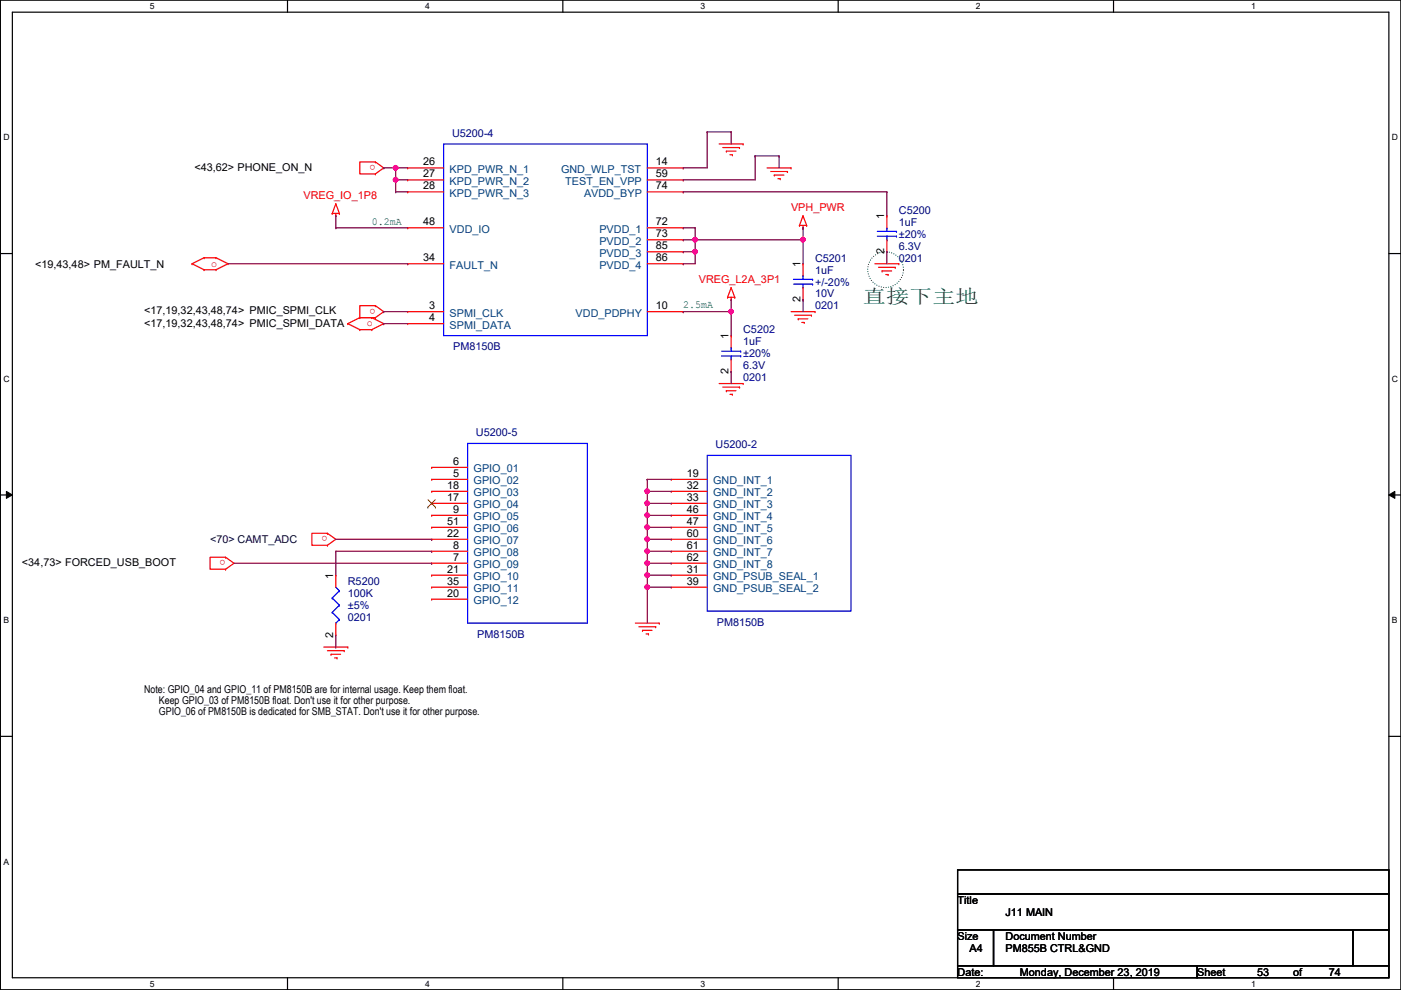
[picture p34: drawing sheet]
<svg xmlns="http://www.w3.org/2000/svg" width="297mm" height="210mm" viewBox="0 0 297 210" stroke-linecap="round" stroke-linejoin="round" font-family="sans-serif">
<defs><g id="words">
<text font-size="4.1" fill="#008000" x="183" y="64.3">直直下下下</text>
<g font-size="2.3" fill="#000080">
<text x="95.8" y="29">U5200-4</text>
<text x="190.6" y="45.3">C5200</text>
<text x="190.6" y="47.8">1uF</text>
<text x="190.6" y="52.9">6.3V</text>
<text x="190.6" y="50.4">±20%</text>
<text x="172.8" y="55.5">C5201</text>
<text x="172.8" y="58">1uF</text>
<text x="190.6" y="55.5">0201</text>
<text x="172.8" y="65.6">0201</text>
<text x="172.8" y="63.1">10V</text>
<text x="172.8" y="60.5">+/-20%</text>
<text x="157.6" y="70.7">C5202</text>
<text x="96.1" y="74.3">PM8150B</text>
<text x="157.6" y="73.2">1uF</text>
<text x="157.6" y="75.8">±20%</text>
<text x="157.6" y="80.9">0201</text>
<text x="157.6" y="78.3">6.3V</text>
<text x="100.9" y="92.5">U5200-5</text>
<text x="151.7" y="95.1">U5200-2</text>
<text x="73.7" y="124">R5200</text>
<text x="73.7" y="126.6">100K</text>
<text x="73.7" y="129.1">±5%</text>
<text x="73.7" y="131.7">0201</text>
<text x="101.2" y="135.2">PM8150B</text>
<text x="152" y="132.7">PM8150B</text>
</g>
<g font-size="2.3" fill="#f00">
<text x="79.6" y="35" transform="rotate(180 79.6 35)">o</text>
<text x="64.3" y="42.2">VREG_IO_1P8</text>
<text x="167.7" y="44.8">VPH_PWR</text>
<text x="44.8" y="56.5">o</text>
<text x="79.6" y="65.4" transform="rotate(180 79.6 65.4)">o</text>
<text x="148.2" y="60">VREG_L2A_3P1</text>
<text x="77.8" y="69.2">o</text>
<text x="69.4" y="113.7" transform="rotate(180 69.4 113.7)">o</text>
<text x="47.8" y="118.8" transform="rotate(180 47.8 118.8)">o</text>
</g>
<g font-size="2.3">
<text x="89.7" y="35.1">26</text>
<text x="139" y="35.1">14</text>
<text x="41.2" y="36.2">&lt;43,62&gt; PHONE_ON_N</text>
<text x="89.7" y="37.6">27</text>
<text x="89.7" y="40.1">28</text>
<text x="139" y="37.6">59</text>
<text x="139" y="40.1">74</text>
<text x="89.7" y="47.8">48</text>
<text x="139" y="47.8">72</text>
<text x="187.5" y="46.5" transform="rotate(-90 187.5 46.5)">1</text>
<text x="139" y="50.3">73</text>
<text x="139" y="52.8">85</text>
<text x="187.5" y="53.9" transform="rotate(-90 187.5 53.9)">2</text>
<text x="7.4" y="56.7">&lt;19,43,48&gt; PM_FAULT_N</text>
<text x="89.7" y="55.4">34</text>
<text x="139" y="55.4">86</text>
<text x="169.7" y="56.7" transform="rotate(-90 169.7 56.7)">1</text>
<text x="91" y="65.5">3</text>
<text x="139" y="65.5">10</text>
<text x="169.7" y="64" transform="rotate(-90 169.7 64)">2</text>
<text x="30.6" y="66.6">&lt;17,19,32,43,48,74&gt; PMIC_SPMI_CLK</text>
<text x="30.6" y="69.4">&lt;17,19,32,43,48,74&gt; PMIC_SPMI_DATA</text>
<text x="91" y="68.1">4</text>
<text x="154.5" y="71.9" transform="rotate(-90 154.5 71.9)">1</text>
<text x="154.5" y="79.3" transform="rotate(-90 154.5 79.3)">2</text>
<text x="96.1" y="98.6">6</text>
<text x="96.1" y="101.1">5</text>
<text x="145.6" y="101.1">19</text>
<text x="94.8" y="103.6">18</text>
<text x="94.8" y="106.2">17</text>
<text x="145.6" y="103.6">32</text>
<text x="145.6" y="106.2">33</text>
<text x="94.8" y="111.3">51</text>
<text x="94.8" y="113.8">22</text>
<text x="96.1" y="108.7">9</text>
<text x="145.6" y="108.7">46</text>
<text x="145.6" y="111.2">47</text>
<text x="145.6" y="113.8">60</text>
<text x="4.7" y="120">&lt;34,73&gt; FORCED_USB_BOOT</text>
<text x="96.1" y="116.3">8</text>
<text x="96.1" y="118.9">7</text>
<text x="145.6" y="116.3">61</text>
<text x="145.6" y="118.9">62</text>
<text x="70.6" y="122.7" transform="rotate(-90 70.6 122.7)">1</text>
<text x="94.8" y="121.4">21</text>
<text x="94.8" y="124">35</text>
<text x="145.6" y="121.4">31</text>
<text x="145.6" y="123.9">39</text>
<text x="94.8" y="126.5">20</text>
<text x="70.6" y="135.2" transform="rotate(-90 70.6 135.2)">2</text>
<text x="30.6" y="147">Note: GPIO_04 and GPIO_11 of PM8150B are for internal usage. Keep them float.</text>
<text x="33.7" y="149.4">Keep GPIO_03 of PM8150B float. Don't use it for other purpose.</text>
<text x="33.7" y="151.7">GPIO_06 of PM8150B is dedicated for SMB_STAT. Don't use it for other purpose.</text>
<text x="203" y="191.6">Title</text>
<text x="213.2" y="194.1">J11 MAIN</text>
<text x="203" y="199.2">Size</text>
<text x="205.6" y="201.8">A4</text>
<text x="213.2" y="199.2">Document Number</text>
<text x="213.2" y="201.8">PM855B CTRL&amp;GND</text>
<text x="203" y="206.8">Date:</text>
<text x="216.2" y="206.8">Monday, December 23, 2019</text>
<text x="253.8" y="206.8">Sheet</text>
<text x="266.5" y="206.8">53</text>
<text x="274.1" y="206.8">of</text>
<text x="281.8" y="206.8">74</text>
</g>
<g font-size="2.3" fill="#004080">
<text x="95.3" y="36.7">KPD_PWR_N_1</text>
<text x="95.3" y="39.2">KPD_PWR_N_2</text>
<text x="95.3" y="41.7">KPD_PWR_N_3</text>
<text x="119" y="36.7">GND_WLP_TST</text>
<text x="119.8" y="39.2">TEST_EN_VPP</text>
<text x="123.8" y="41.7">AVDD_BYP</text>
<text x="95.3" y="49.4">VDD_IO</text>
<text x="127.1" y="49.4">PVDD_1</text>
<text x="127.1" y="51.9">PVDD_2</text>
<text x="95.3" y="57">FAULT_N</text>
<text x="127.1" y="54.4">PVDD_3</text>
<text x="127.1" y="57">PVDD_4</text>
<text x="95.3" y="67.1">SPMI_CLK</text>
<text x="95.3" y="69.7">SPMI_DATA</text>
<text x="122" y="67.1">VDD_PDPHY</text>
<text x="100.4" y="100.2">GPIO_01</text>
<text x="100.4" y="102.7">GPIO_02</text>
<text x="100.4" y="105.2">GPIO_03</text>
<text x="100.4" y="107.8">GPIO_04</text>
<text x="151.2" y="102.7">GND_INT_1</text>
<text x="151.2" y="105.2">GND_INT_2</text>
<text x="151.2" y="107.8">GND_INT_3</text>
<text x="100.4" y="110.3">GPIO_05</text>
<text x="100.4" y="112.9">GPIO_06</text>
<text x="151.2" y="110.3">GND_INT_4</text>
<text x="151.2" y="112.9">GND_INT_5</text>
<text x="100.4" y="115.4">GPIO_07</text>
<text x="100.4" y="117.9">GPIO_08</text>
<text x="151.2" y="115.4">GND_INT_6</text>
<text x="151.2" y="117.9">GND_INT_7</text>
<text x="100.4" y="120.5">GPIO_09</text>
<text x="100.4" y="123">GPIO_10</text>
<text x="100.4" y="125.6">GPIO_11</text>
<text x="151.2" y="120.5">GND_INT_8</text>
<text x="151.2" y="123">GND_PSUB_SEAL_1</text>
<text x="151.2" y="125.6">GND_PSUB_SEAL_2</text>
<text x="100.4" y="128.1">GPIO_12</text>
</g>
<g font-size="2.3" fill="#008000">
<text x="78.8" y="47.6">0.2mA</text>
<text x="144.9" y="65.4">2.5mA</text>
</g>
<text font-size="2.3" fill="#000040" x="44.5" y="115.1">&lt;70&gt; CAMT_ADC</text>
<g font-size="1.8">
<text x="31.8" y="1.9">5</text>
<text x="90.1" y="1.9">4</text>
<text x="148.5" y="1.9">3</text>
<text x="206.9" y="1.9">2</text>
<text x="265.3" y="1.9">1</text>
<text x=".7" y="29.8">D</text>
<text x="295.1" y="29.8">D</text>
<text x=".7" y="80.9">C</text>
<text x="295.1" y="80.9">C</text>
<text x=".7" y="132.1">B</text>
<text x="295.1" y="132.1">B</text>
<text x=".7" y="183.3">A</text>
<text x="31.8" y="209.2">5</text>
<text x="90.1" y="209.2">4</text>
<text x="148.5" y="209.2">3</text>
<text x="206.9" y="209.2">2</text>
<text x="265.3" y="209.2">1</text>
</g>
</g></defs>
<path d="M.1 0h296.9v209.8h-296.9zM2.6 2.6h291.9v204.7h-291.9z" fill="none" stroke="#000" stroke-width=".25"/>
<g fill="#fff">
<path d="M31.8 .3h1v2h-1z"/>
<path d="M31.8 207.6h1v1.9h-1z"/>
</g>
<path d="M61 0v2.6M61 207.3v2.5" fill="none" stroke="#000" stroke-width=".25"/>
<g fill="#fff">
<path d="M90.1 .3h1v2h-1z"/>
<path d="M90.1 207.6h1v1.9h-1z"/>
</g>
<path d="M119.3 0v2.6M119.3 207.3v2.5" fill="none" stroke="#000" stroke-width=".25"/>
<g fill="#fff">
<path d="M148.5 .3h1v2h-1z"/>
<path d="M148.5 207.6h1v1.9h-1z"/>
</g>
<path d="M177.7 0v2.6M177.7 207.3v2.5" fill="none" stroke="#000" stroke-width=".25"/>
<g fill="#fff">
<path d="M206.9 .3h1v2h-1z"/>
<path d="M206.9 207.6h1v1.9h-1z"/>
</g>
<path d="M236.1 0v2.6M236.1 207.3v2.5" fill="none" stroke="#000" stroke-width=".25"/>
<g fill="#fff">
<path d="M265.3 .3h.9v2h-.9z"/>
<path d="M265.3 207.6h.9v1.9h-.9z"/>
<path d="M.7 28.2h1.3v1.9h-1.3z"/>
<path d="M295.1 28.2h1.3v1.9h-1.3z"/>
<path d="M.7 79.3h1.3v2h-1.3z"/>
<path d="M295.1 79.3h1.3v2h-1.3z"/>
</g>
<path d="M.1 53.8h2.5M294.5 53.8h2.5" fill="none" stroke="#000" stroke-width=".25"/>
<g fill="#fff">
<path d="M.7 130.5h1.2v2h-1.2z"/>
<path d="M295.1 130.5h1.2v2h-1.2z"/>
</g>
<path d="M.1 104.9h2.5M294.5 104.9h2.5" fill="none" stroke="#000" stroke-width=".25"/>
<path d="M1.4 104.2l1.2 .7-1.2 .8zM294.5 104.9l1.2-.7v1.5z" fill="#000"/>
<path d="M1.4 104.2l1.2 .7-1.2 .8zM294.5 104.9l1.2-.7v1.5z" fill="none" stroke="#000" stroke-width=".21"/>
<path d="M.7 181.7h1.2v2h-1.2z" fill="#fff"/>
<path d="M.1 156.1h2.5M294.5 156.1h2.5M203 184.4h91.5v5.1h-91.5zM203 189.5h91.5v7.6h-91.5zM203 197.1h7.6v7.7h-7.6zM210.6 197.1h76.2v7.7h-76.2zM286.8 197.1h7.7v7.7h-7.7zM203 204.8h50.8v2.5h-50.8zM253.8 204.8h40.7v2.5h-40.7z" fill="none" stroke="#000" stroke-width=".25"/>
<circle cx="187.8" cy="57.2" r="3.8" fill="none" stroke="#008000" stroke-width=".25" stroke-dasharray="0 .5"/>
<g fill="none" stroke="#f00" stroke-width=".25">
<path d="M79.6 36.9h.1M79.6 34.3h.1M79.6 34.3h-3.3v2.6h3.3M79.6 34.3l1.8 1.3-1.8 1.3M86.4 35.6h.1M86.4 38.1h.1M86.4 35.6h7.7M86.4 38.1h7.7M137.2 35.6h7.7M137.2 38.1h7.7M144.9 35.6h.1M144.9 38.1h.1"/>
<path d="M152.5 30.5h5.1M153.2 31.3h3.6M154 32h.1M154 32h2M154.8 32.8h.5M155.3 32.8h.1M156.8 31.3h.1M157.6 30.5h.1M162.6 35.6h5.1M163.4 36.4h3.6M164.2 37.1h.1M164.2 37.1h2"/>
<path d="M164.9 37.9h.5M165.4 37.9h.1M167 36.4h.1M167.7 35.6h.1M40.7 55.9h.1M40.7 55.9l2.6 1.3M43.3 54.7h.1M43.3 57.2h.1M43.3 54.7h2.5M43.3 54.7l-2.6 1.2M43.3 57.2h2.5M45.8 54.7h.1"/>
<path d="M45.8 57.2h.1M45.8 54.7l2.5 1.2M48.3 55.9h.1M48.3 55.9l-2.5 1.3M70.4 45.3h.1M70.4 45.3h1.6M71.2 45.8h.1M71.2 43.2h.1M71.2 45.3v.5M71.2 43.2l.8 2.1M71.2 43.2l-.8 2.1M72 45.3h.1"/>
<path d="M86.4 40.7h.1M86.4 48.3h.1M86.4 55.9h.1M86.4 55.9h7.7M86.4 40.7h7.7M86.4 48.3h7.7M137.2 55.9h7.7M137.2 50.8h7.7M137.2 53.4h7.7M137.2 40.7h7.7M137.2 48.3h7.7M144.9 50.8h.1"/>
<path d="M144.9 53.4h.1M144.9 55.9h.1M144.9 40.7h.1M144.9 48.3h.1M169.5 47.8h.1M169.5 47.8h1.5M170.3 55.9h.1M170.3 55.9v2.6M170.3 48.3h.1M170.3 45.8h.1M170.3 47.8v.5M170.3 45.8l-.8 2"/>
<path d="M170.3 45.8l.7 2M171 47.8h.1M185.5 55.9h5.1M186.3 56.7h3.5M187 57.4h.1M187 57.4h2.1M187.8 58.2h.5M188 45.8h.1M188 53.4h.1M188 45.8v2.5M188 50.8v2.6M188.3 58.2h.1"/>
<path d="M189.8 56.7h.1M190.6 55.9h.1M73.7 68.6h.1M73.7 68.6l2.6 1.3M76.3 67.4h.1M76.3 69.9h.1M76.3 67.4h2.5M76.3 67.4l-2.6 1.2M76.3 69.9h2.5M78.8 67.4h.1M78.8 69.9h.1M78.8 67.4l2.6 1.2"/>
<path d="M79.6 67.4h.1M79.6 64.8h.1M79.6 64.8h-3.3v2.6h3.3M79.6 64.8l1.8 1.3-1.8 1.3M81.4 68.6h.1M81.4 68.6l-2.6 1.3M86.4 66.1h.1M86.4 68.6h.1M86.4 66.1h7.7M86.4 68.6h7.7M137.2 66.1h7.7M144.9 66.1h.1"/>
<path d="M154.3 63h.1M154.3 63h1.5M155 71.2h.1M155 78.8h.1M155 71.2v2.5M155 76.2v2.6M155 63.5h.1M155 61h.1M155 63v.5M155 61l.8 2M155 61l-.7 2M155.8 63h.1"/>
<path d="M167.7 66.1h5.1M168.5 66.8h3.5M169.2 67.6h.1M169.2 67.6h2.1M170 68.4h.5M170.3 63.5h.1M170.3 61v2.5M170.5 68.4h.1M172 66.8h.1M172.8 66.1h.1M91.5 99.1h.1M91.5 99.1h7.6"/>
<path d="M152.5 81.3h5.1M153.2 82.1h3.6M154 82.8h.1M154 82.8h2M154.8 83.6h.5M155.3 83.6h.1M156.8 82.1h.1M157.6 81.3h.1M47.8 118.2h.1M47.8 118.2h-3.3v2.5h3.3M47.8 118.2l1.8 1.2-1.8 1.3M69.4 115.6h.1"/>
<path d="M69.4 113.1h.1M69.4 113.1h-3.3v2.5h3.3M69.4 113.1l1.8 1.2-1.8 1.3M91.5 111.8h.1M91.5 114.3h.1M91.5 116.9h.1M91.5 119.4h.1M91.5 111.8h7.6M91.5 114.3h7.6M91.5 116.9h7.6M91.5 119.4h7.6M91.5 101.6h.1"/>
<path d="M91.5 104.2h.1M91.5 106.7h.1M91.5 109.3h.1M91.5 101.6h7.6M91.5 104.2h7.6M91.5 106.7h7.6M91.5 109.3h7.6M142.3 101.6h.1M142.3 104.2h.1M142.3 106.7h.1M142.3 109.3h.1M142.3 111.8h.1"/>
<path d="M142.3 114.3h.1M142.3 116.9h.1M142.3 119.4h.1M142.3 101.6h7.6M142.3 106.7h7.6M142.3 109.3h7.6M142.3 111.8h7.6M142.3 114.3h7.6M142.3 116.9h7.6M142.3 119.4h7.6M142.3 104.2h7.6M47.8 120.7h.1"/>
<path d="M68.7 137.2h5M69.4 138h3.6M70.2 138.7h.1M70.2 138.7h2M70.9 139.5h.6M71.2 122h.1M71.2 134.7h.1M71.2 122v2.5M71.2 132.1v2.6M71.5 139.5h.1M73 138h.1M73.7 137.2h.1"/>
<path d="M91.5 122h.1M91.5 124.5h.1M91.5 127h.1M91.5 122h7.6M91.5 124.5h7.6M91.5 127h7.6M134.7 132.1h5.1M135.5 132.9h3.5M136.2 133.6h.1M136.2 133.6h2.1M137 134.4h.5M137.5 134.4h.1"/>
<path d="M139 132.9h.1M139.8 132.1h.1M142.3 122h.1M142.3 124.5h.1M142.3 122h7.6M142.3 124.5h7.6"/>
</g>
<g fill="none" stroke="#00f" stroke-width=".25">
<path d="M94.1 30.5h43.1v40.7h-43.1zM168.2 59.2h4.1M170.3 58.5h.1M170.3 58.5v.7M172.3 59.2h.1M186 49.1h4.1M186 50.1h4.1M188 48.3h.1M188 50.8h.1M188 48.3v.8M188 50.1v.7M190.1 49.1h.1"/>
<path d="M190.1 50.1h.1M153 74.5h4M153 75.5h4M155 73.7h.1M155 76.2h.1M155 73.7v.8M155 75.5v.7M157 74.5h.1M157 75.5h.1M168.2 60.2h4.1M170.3 61h.1M170.3 60.2v.8"/>
<path d="M172.3 60.2h.1M99.1 94h25.4v38.1h-25.4zM149.9 96.6h30.5v33h-30.5zM70.4 126.8h.1M70.4 129.8h.1M70.4 126.8l1.6 1.5M70.4 129.8l1.6 1.6M71.2 132.1h.1M71.2 124.5l.8 .8M72 125.3h.1M72 128.3h.1M72 131.4h.1"/>
<path d="M72 125.3l-1.6 1.5M72 128.3l-1.6 1.5M72 131.4l-.8 .7"/>
</g>
<path d="M90.7 107.5h.1M90.8 106l1.5 1.5M92.3 106l-1.6 1.5M92.3 107.5h.1" fill="none" stroke="#804000" stroke-width=".21"/>
<path d="M83.9 35.6h.1M83.9 35.6v2.5" fill="none" stroke="#800040" stroke-width=".25"/>
<circle cx="83.9" cy="38.1" r=".49" fill="#f0f"/>
<circle cx="83.9" cy="38.1" r=".49" fill="none" stroke="#f0f" stroke-width=".25"/>
<circle cx="83.9" cy="35.6" r=".49" fill="#f0f"/>
<circle cx="83.9" cy="35.6" r=".49" fill="none" stroke="#f0f" stroke-width=".25"/>
<g fill="none" stroke="#800040" stroke-width=".25">
<path d="M81.4 35.6h.1M81.4 35.6h5M83.9 38.1h.1M83.9 35.6h.1M83.9 38.1v2.6M83.9 38.1h2.5M48.3 55.9h38.1M71.2 48.3h.1M71.2 45.8h.1M71.2 48.3h15.2M71.2 45.8v2.5M83.9 40.7h.1"/>
<path d="M83.9 40.7h2.5M86.4 55.9h.1M144.9 40.7h.1M144.9 40.7h43.1M147.4 48.3h.1M147.4 50.8h.1M147.4 53.4h.1M147.4 48.3v7.6M170.3 48.3h.1M170.3 48.3v2.5M188 53.4h.1M188 40.7h.1"/>
<path d="M188 40.7v5.1M188 53.4v2.5M81.4 66.1h.1M81.4 68.6h.1M81.4 66.1h5M81.4 68.6h5M155 78.8h.1M155 63.5h.1M155 63.5v2.6M155 78.8v2.5M170.3 63.5h.1M170.3 63.5v2.6"/>
</g>
<circle cx="147.4" cy="53.4" r=".49" fill="#f0f"/>
<circle cx="147.4" cy="53.4" r=".49" fill="none" stroke="#f0f" stroke-width=".25"/>
<path d="M144.9 48.3h.1M144.9 50.8h.1M144.9 53.4h.1M144.9 55.9h.1M144.9 48.3h2.5M144.9 50.8h25.4M144.9 53.4h2.5M144.9 55.9h2.5M147.4 50.8h.1" fill="none" stroke="#800040" stroke-width=".25"/>
<circle cx="170.2" cy="50.8" r=".49" fill="#f0f"/>
<circle cx="170.2" cy="50.8" r=".49" fill="none" stroke="#f0f" stroke-width=".25"/>
<circle cx="147.4" cy="50.8" r=".49" fill="#f0f"/>
<circle cx="147.4" cy="50.8" r=".49" fill="none" stroke="#f0f" stroke-width=".25"/>
<path d="M170.3 50.8h.1M170.3 50.8v5.1M144.9 66.1h.1M144.9 66.1h10.1" fill="none" stroke="#800040" stroke-width=".25"/>
<circle cx="155" cy="66.1" r=".49" fill="#f0f"/>
<circle cx="155" cy="66.1" r=".49" fill="none" stroke="#f0f" stroke-width=".25"/>
<g fill="none" stroke="#800040" stroke-width=".25">
<path d="M144.9 35.6h.1M144.9 38.1h.1M149.9 28h.1M149.9 28h5.1M149.9 28v7.6h-5M155 28h.1M155 28v2.5M160.1 33.1h.1M160.1 33.1h5.1M160.1 33.1v5h-15.2M165.2 33.1h.1M165.2 33.1v2.5"/>
<path d="M155 66.1h.1M155 66.1v5.1M137.2 101.6h.1M137.2 104.2h.1M137.2 106.7h.1M137.2 101.6v7.7"/>
</g>
<circle cx="137.2" cy="109.2" r=".49" fill="#f0f"/>
<circle cx="137.2" cy="109.2" r=".49" fill="none" stroke="#f0f" stroke-width=".25"/>
<circle cx="137.2" cy="106.7" r=".49" fill="#f0f"/>
<circle cx="137.2" cy="106.7" r=".49" fill="none" stroke="#f0f" stroke-width=".25"/>
<path d="M137.2 109.3h.1M137.2 111.8h.1M137.2 109.3v5" fill="none" stroke="#800040" stroke-width=".25"/>
<circle cx="137.2" cy="114.3" r=".49" fill="#f0f"/>
<circle cx="137.2" cy="114.3" r=".49" fill="none" stroke="#f0f" stroke-width=".25"/>
<path d="M137.2 114.3h.1M137.2 116.9h.1M137.2 119.4h.1M137.2 114.3v17.8M137.2 122h.1M137.2 124.5h.1" fill="none" stroke="#800040" stroke-width=".25"/>
<circle cx="137.2" cy="124.5" r=".49" fill="#f0f"/>
<circle cx="137.2" cy="124.5" r=".49" fill="none" stroke="#f0f" stroke-width=".25"/>
<path d="M137.2 101.6h.1M137.2 104.2h.1M137.2 101.6h5.1M137.2 104.2h5.1" fill="none" stroke="#800040" stroke-width=".25"/>
<circle cx="137.2" cy="104.2" r=".49" fill="#f0f"/>
<circle cx="137.2" cy="104.2" r=".49" fill="none" stroke="#f0f" stroke-width=".25"/>
<path d="M137.2 106.7h.1M137.2 109.3h.1M137.2 111.8h.1M137.2 106.7h5.1M137.2 109.3h5.1M137.2 111.8h5.1" fill="none" stroke="#800040" stroke-width=".25"/>
<circle cx="137.2" cy="111.8" r=".49" fill="#f0f"/>
<circle cx="137.2" cy="111.8" r=".49" fill="none" stroke="#f0f" stroke-width=".25"/>
<path d="M137.2 114.3h.1M137.2 116.9h.1M137.2 114.3h5.1M137.2 116.9h5.1" fill="none" stroke="#800040" stroke-width=".25"/>
<circle cx="137.2" cy="116.9" r=".49" fill="#f0f"/>
<circle cx="137.2" cy="116.9" r=".49" fill="none" stroke="#f0f" stroke-width=".25"/>
<path d="M137.2 119.4h.1M137.2 119.4h5.1" fill="none" stroke="#800040" stroke-width=".25"/>
<circle cx="137.2" cy="119.4" r=".49" fill="#f0f"/>
<circle cx="137.2" cy="119.4" r=".49" fill="none" stroke="#f0f" stroke-width=".25"/>
<path d="M137.2 122h.1M137.2 122h5.1" fill="none" stroke="#800040" stroke-width=".25"/>
<circle cx="137.2" cy="121.9" r=".49" fill="#f0f"/>
<circle cx="137.2" cy="121.9" r=".49" fill="none" stroke="#f0f" stroke-width=".25"/>
<path d="M49.6 119.4h41.9M71.2 116.9h.1M71.2 116.9h20.3M71.2 116.9v5.1M71.2 114.3h20.3M91.5 119.4h.1M91.5 116.9h.1M91.5 114.3h.1M71.2 137.2h.1M71.2 134.7v2.5M137.2 124.5h.1M137.2 124.5h5.1" fill="none" stroke="#800040" stroke-width=".25"/>
<circle cx="83.9" cy="38.1" r=".49" fill="#f0f"/>
<circle cx="83.9" cy="38.1" r=".49" fill="none" stroke="#f0f" stroke-width=".25"/>
<circle cx="83.9" cy="35.6" r=".49" fill="#f0f"/>
<circle cx="83.9" cy="35.6" r=".49" fill="none" stroke="#f0f" stroke-width=".25"/>
<circle cx="147.4" cy="53.4" r=".49" fill="#f0f"/>
<circle cx="147.4" cy="53.4" r=".49" fill="none" stroke="#f0f" stroke-width=".25"/>
<circle cx="170.2" cy="50.8" r=".49" fill="#f0f"/>
<circle cx="170.2" cy="50.8" r=".49" fill="none" stroke="#f0f" stroke-width=".25"/>
<circle cx="147.4" cy="50.8" r=".49" fill="#f0f"/>
<circle cx="147.4" cy="50.8" r=".49" fill="none" stroke="#f0f" stroke-width=".25"/>
<circle cx="155" cy="66.1" r=".49" fill="#f0f"/>
<circle cx="155" cy="66.1" r=".49" fill="none" stroke="#f0f" stroke-width=".25"/>
<circle cx="137.2" cy="109.2" r=".49" fill="#f0f"/>
<circle cx="137.2" cy="109.2" r=".49" fill="none" stroke="#f0f" stroke-width=".25"/>
<circle cx="137.2" cy="106.7" r=".49" fill="#f0f"/>
<circle cx="137.2" cy="106.7" r=".49" fill="none" stroke="#f0f" stroke-width=".25"/>
<circle cx="137.2" cy="114.3" r=".49" fill="#f0f"/>
<circle cx="137.2" cy="114.3" r=".49" fill="none" stroke="#f0f" stroke-width=".25"/>
<circle cx="137.2" cy="124.5" r=".49" fill="#f0f"/>
<circle cx="137.2" cy="124.5" r=".49" fill="none" stroke="#f0f" stroke-width=".25"/>
<circle cx="137.2" cy="104.2" r=".49" fill="#f0f"/>
<circle cx="137.2" cy="104.2" r=".49" fill="none" stroke="#f0f" stroke-width=".25"/>
<circle cx="137.2" cy="111.8" r=".49" fill="#f0f"/>
<circle cx="137.2" cy="111.8" r=".49" fill="none" stroke="#f0f" stroke-width=".25"/>
<circle cx="137.2" cy="116.9" r=".49" fill="#f0f"/>
<circle cx="137.2" cy="116.9" r=".49" fill="none" stroke="#f0f" stroke-width=".25"/>
<circle cx="137.2" cy="119.4" r=".49" fill="#f0f"/>
<circle cx="137.2" cy="119.4" r=".49" fill="none" stroke="#f0f" stroke-width=".25"/>
<circle cx="137.2" cy="121.9" r=".49" fill="#f0f"/>
<circle cx="137.2" cy="121.9" r=".49" fill="none" stroke="#f0f" stroke-width=".25"/>
<use href="#words"/>
</svg>
